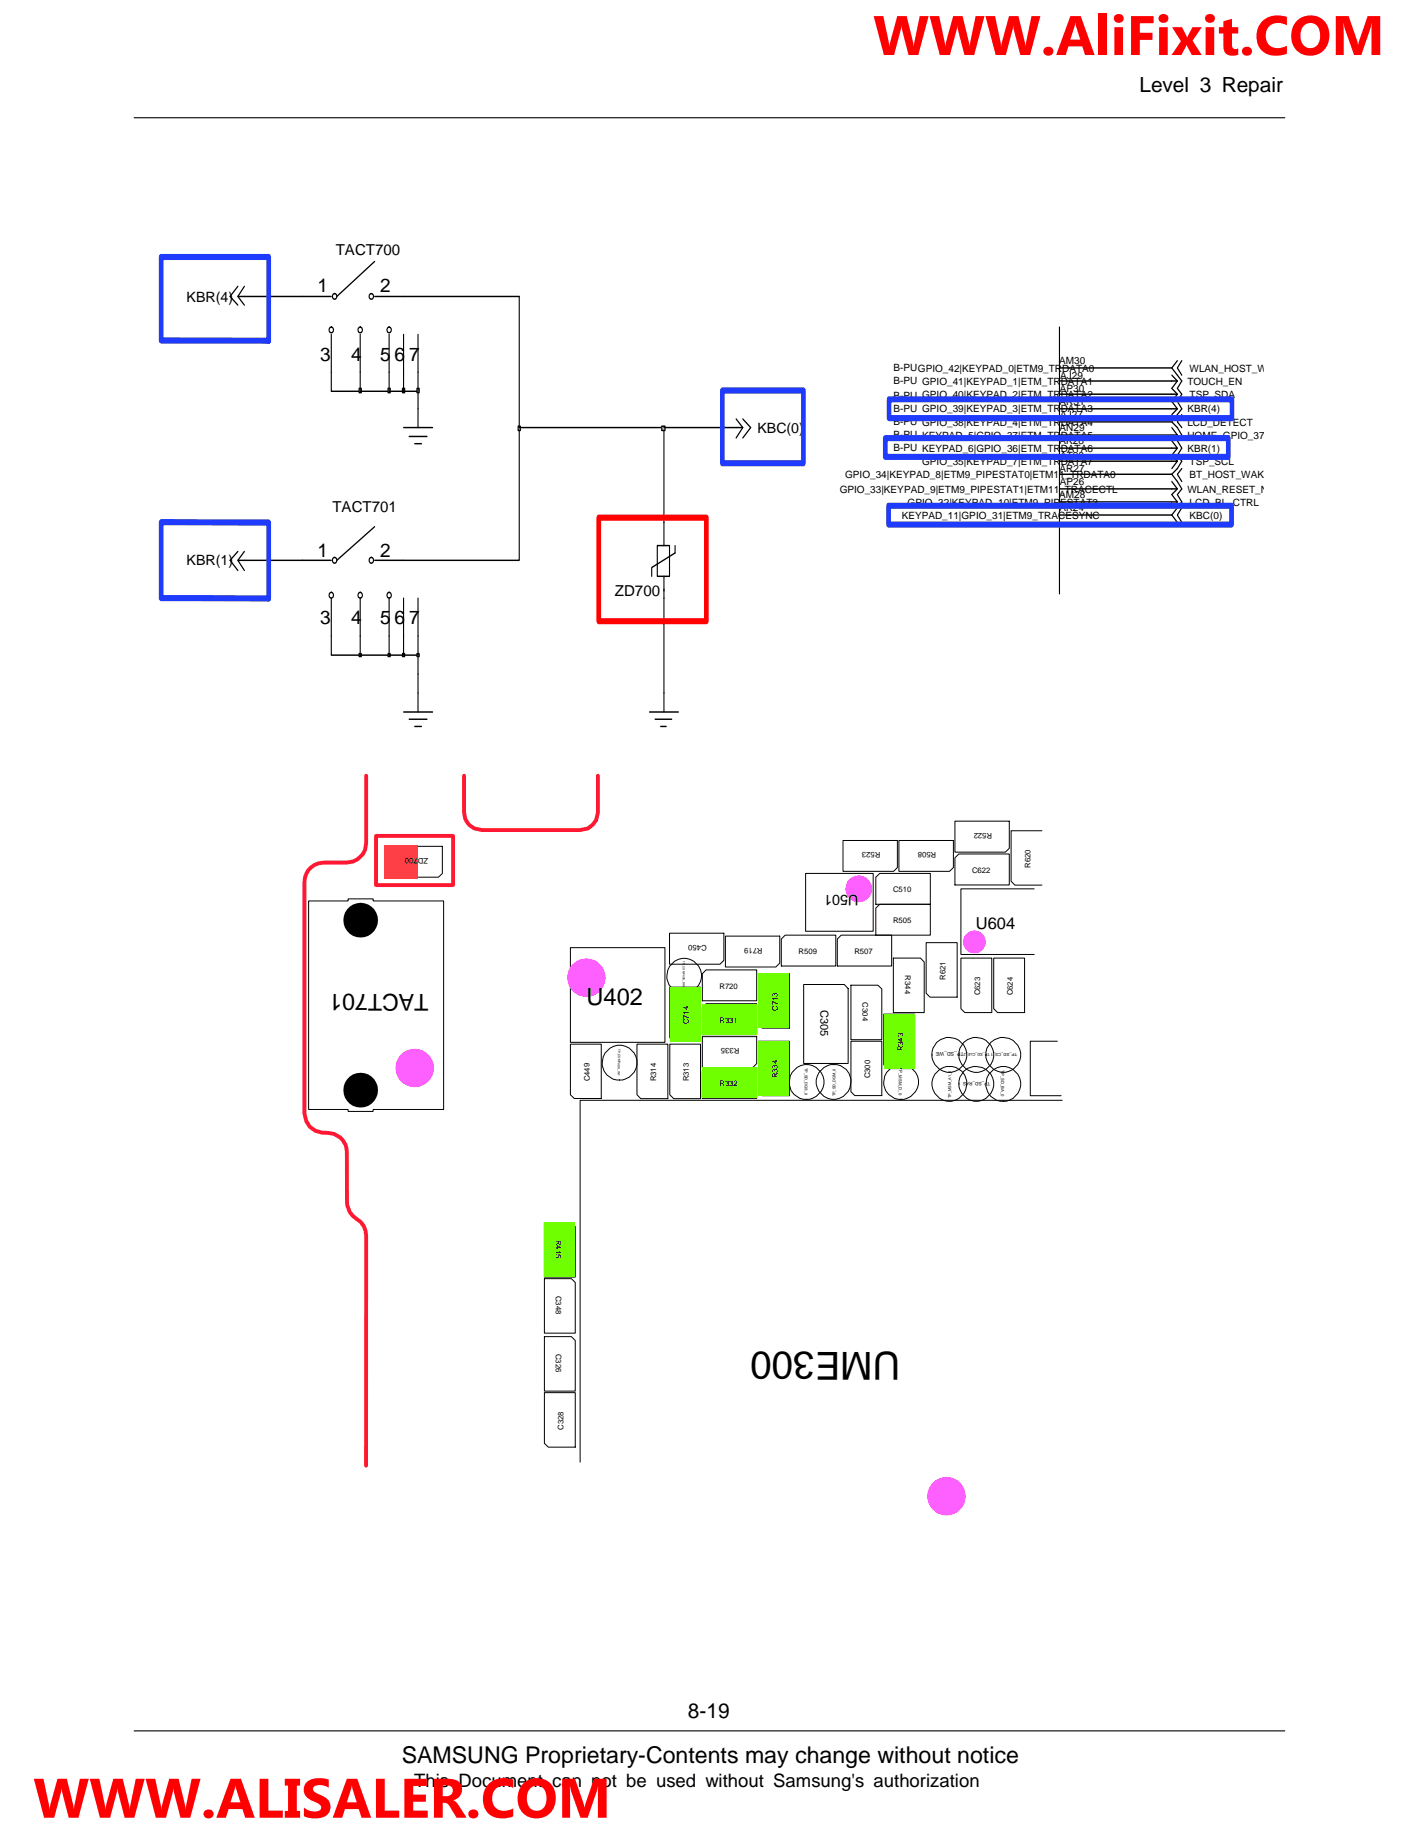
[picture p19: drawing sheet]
<svg xmlns="http://www.w3.org/2000/svg" width="216mm" height="279mm" viewBox="0 0 216 279" stroke-linecap="round" stroke-linejoin="round" font-family="sans-serif">
<defs><g id="words">
<g font-size="8.5" fill="#f00">
<text x="133" y="8.4">WWW.AliFixit.COM</text>
<text x="5.1" y="276.8">WWW.ALISALER.COM</text>
</g>
<text font-size="5.9" x="137.1" y="205.9" transform="rotate(-180 137.1 205.9)">UME300</text>
<text font-size="3.6" x="89.3" y="153.1">U402</text>
<g font-size="3.5">
<text x="65.2" y="151.4" transform="rotate(-180 65.2 151.4)">TACT701</text>
<text x="61.2" y="268.4">SAMSUNG Proprietary-Contents may change without notice</text>
</g>
<g font-size="3.2">
<text x="173.5" y="14">Level 3 Repair</text>
<text x="104.7" y="261.5">8-19</text>
</g>
<g font-size="2.9">
<text x="48.4" y="44.5">1</text>
<text x="57.9" y="44.5">2</text>
<text x="48.7" y="54.9">3</text>
<text x="53.5" y="54.9">4</text>
<text x="57.9" y="54.9">5 6 7</text>
<text x="48.4" y="84.9">1</text>
<text x="57.9" y="84.9">2</text>
<text x="48.7" y="95.1">3</text>
<text x="53.5" y="95.1">4</text>
<text x="57.9" y="95.1">5 6 7</text>
</g>
<text font-size="2.8" x="63.1" y="272.1">This Document can not be used without Samsung's authorization</text>
<text font-size="2.5" x="148.6" y="141.4">U604</text>
<g font-size="2.3">
<text x="51.1" y="38.8">TACT700</text>
<text x="50.6" y="78">TACT701</text>
<text x="93.6" y="90.7">ZD700</text>
</g>
<g font-size="2.2">
<text x="28.4" y="45.9">KBR(4)</text>
<text x="115.3" y="65.9">KBC(0)</text>
<text x="28.4" y="86.1">KBR(1)</text>
<text x="130.7" y="136.3" transform="rotate(-180 130.7 136.3)">U501</text>
</g>
<text font-size="1.7" x="124.9" y="153.7" transform="rotate(90 124.9 153.7)">C305</text>
<g font-size="1.5">
<text x="136.1" y="56.5">B-PUGPIO_42|KEYPAD_0|ETM9_TRDATA0</text>
<text x="136.1" y="58.5">B-PU GPIO_41|KEYPAD_1|ETM_TRDATA1</text>
<text x="161.3" y="55.5">AM30</text>
<text x="161.4" y="59.7">AP30</text>
<text x="161.4" y="57.7">AJ29</text>
<text x="180.8" y="58.6">TOUCH_EN</text>
<text x="181.1" y="56.6">WLAN_HOST_W</text>
<text x="136.1" y="60.7">B-PU GPIO_40|KEYPAD_2|ETM_TRDATA2</text>
<text x="136.1" y="64.7">B-PU GPIO_38|KEYPAD_4|ETM_TRDATA4</text>
<text x="136.1" y="62.7">B-PU GPIO_39|KEYPAD_3|ETM_TRDATA3</text>
<text x="161.3" y="61.7">AR31</text>
<text x="161.3" y="65.7">AN29</text>
<text x="161.4" y="63.7">AJ27</text>
<text x="180.8" y="62.8">KBR(4)</text>
<text x="180.8" y="64.8">LCD_DETECT</text>
<text x="181.1" y="60.6">TSP_SDA</text>
<text x="136.1" y="66.7">B-PU KEYPAD_5|GPIO_37|ETM_TRDATA5</text>
<text x="136.1" y="68.7">B-PU KEYPAD_6|GPIO_36|ETM_TRDATA6</text>
<text x="140.4" y="70.8">GPIO_35|KEYPAD_7|ETM_TRDATA7</text>
<text x="161.3" y="71.9">AR27</text>
<text x="161.3" y="67.7">AK28</text>
<text x="161.4" y="69.9">AT28</text>
<text x="180.8" y="68.8">KBR(1)</text>
<text x="180.8" y="66.8">HOME_GPIO_37</text>
<text x="181.1" y="70.8">TSP_SCL</text>
<text x="127.8" y="75">GPIO_33|KEYPAD_9|ETM9_PIPESTAT1|ETM11_TRACECTL</text>
<text x="128.7" y="72.8">GPIO_34|KEYPAD_8|ETM9_PIPESTAT0|ETM11_TRDATA0</text>
<text x="138.2" y="77">GPIO_32|KEYPAD_10|ETM9_PIPESTAT2</text>
<text x="161.3" y="75.9">AM28</text>
<text x="161.3" y="77.9">AK24</text>
<text x="161.4" y="73.9">AP26</text>
<text x="180.8" y="75">WLAN_RESET_N</text>
<text x="181.1" y="77">LCD_BL_CTRL</text>
<text x="181.1" y="72.8">BT_HOST_WAK</text>
<text x="137.3" y="79">KEYPAD_11|GPIO_31|ETM9_TRACESYNC</text>
<text x="181.1" y="79">KBC(0)</text>
</g>
<g font-size="1.2">
<text x="65.2" y="130.6" transform="rotate(-180 65.2 130.6)">ZD700</text>
<text x="134" y="129.7" transform="rotate(-180 134 129.7)">R523</text>
<text x="142.6" y="129.7" transform="rotate(-180 142.6 129.7)">R508</text>
<text x="151.1" y="126.8" transform="rotate(-180 151.1 126.8)">R522</text>
<text x="136" y="135.8">C510</text>
<text x="148" y="132.9">C622</text>
<text x="156.9" y="132.1" transform="rotate(-90 156.9 132.1)">R620</text>
<text x="107.6" y="143.9" transform="rotate(-180 107.6 143.9)">C450</text>
<text x="136" y="140.5">R505</text>
<text x="116.1" y="144.3" transform="rotate(-180 116.1 144.3)">R719</text>
<text x="121.6" y="145.2">R509</text>
<text x="130.1" y="145.2">R507</text>
<text x="137.8" y="148.5" transform="rotate(90 137.8 148.5)">R344</text>
<text x="144" y="149.2" transform="rotate(-90 144 149.2)">R621</text>
<text x="104.9" y="156" transform="rotate(-90 104.9 156)">C714</text>
<text x="109.5" y="155.7">R331</text>
<text x="109.5" y="150.6">R720</text>
<text x="118.4" y="153.9" transform="rotate(-90 118.4 153.9)">C713</text>
<text x="131.3" y="152.6" transform="rotate(90 131.3 152.6)">C304</text>
<text x="149.2" y="151.6" transform="rotate(-90 149.2 151.6)">C623</text>
<text x="154.2" y="151.6" transform="rotate(-90 154.2 151.6)">C624</text>
<text x="112.6" y="159.6" transform="rotate(-180 112.6 159.6)">R335</text>
<text x="137.5" y="160.1" transform="rotate(-90 137.5 160.1)">R343</text>
<text x="89.8" y="164.7" transform="rotate(-90 89.8 164.7)">C449</text>
<text x="99.9" y="164.7" transform="rotate(-90 99.9 164.7)">R314</text>
<text x="104.9" y="164.7" transform="rotate(-90 104.9 164.7)">R313</text>
<text x="109.5" y="165.4">R332</text>
<text x="118.4" y="164.2" transform="rotate(-90 118.4 164.2)">R334</text>
<text x="132.5" y="164.2" transform="rotate(-90 132.5 164.2)">C300</text>
<text x="84.6" y="188.8" transform="rotate(90 84.6 188.8)">R415</text>
<text x="84.6" y="197.3" transform="rotate(90 84.6 197.3)">C348</text>
<text x="84.6" y="206.1" transform="rotate(90 84.6 206.1)">C326</text>
<text x="85.8" y="217.7" transform="rotate(-90 85.8 217.7)">C328</text>
</g>
<text font-size=".8" x="146.7" y="160.2" transform="rotate(-180 146.7 160.2)">TP_SD_WE</text>
<text font-size=".7" x="150.8" y="164.7" transform="rotate(-180 150.8 164.7)">TP_SD_RAS</text>
<g font-size=".6">
<text x="154.9" y="160.3" transform="rotate(-180 154.9 160.3)">TP_SD_CS_1 TP_SD_CLE_2</text>
<text x="122.5" y="162.6" transform="rotate(90 122.5 162.6)">TP_SD_DQS_0</text>
<text x="127.2" y="166.9" transform="rotate(-90 127.2 166.9)">TP_SD_DQM_0</text>
<text x="136.9" y="162.5" transform="rotate(90 136.9 162.5)">TP_MSM_D_0</text>
<text x="144.8" y="167.2" transform="rotate(-90 144.8 167.2)">TP_MSM_A1_0</text>
<text x="152.4" y="162.9" transform="rotate(90 152.4 162.9)">TP_SD_BA_0</text>
</g>
<text font-size=".5" x="94.1" y="159.7" transform="rotate(90 94.1 159.7)">TP_COMPASS_INT</text>
<g font-size=".4">
<text x="103.9" y="146.9" transform="rotate(90 103.9 146.9)">_COMPASS_DRD</text>
<text x="103.9" y="146.4" transform="rotate(90 103.9 146.4)">TP</text>
<text x="103.9" y="150.4" transform="rotate(90 103.9 150.4)">Y</text>
</g>
</g></defs>
<path d="M20.4 263.5h175.2" fill="none" stroke="#000" stroke-width=".17"/>
<path d="M20.8 265.5h174.8v9h-174.8z" fill="#fff"/>
<path d="M20.4 17.9h175.2" fill="none" stroke="#000" stroke-width=".17"/>
<g fill="none" stroke="#000" stroke-width=".19">
<path d="M57 39.8l-5.7 5.3M36.2 45.1h1M36.2 43.6l-1.2 1.5 1.2 1.4M37.2 43.6l-1 1.5 1 1.4M46 45.1h4.4M50.3 49.9a.4 .4 0 0 1 .5 .3 .4 .4 0 0 1-.5 .4 .51 .51 0 0 1 0-.7zM50.4 50.9v5.8M50.8 44.8a.39 .39 0 0 1 .5 .3 .39 .39 0 0 1-.5 .4 .49 .49 0 0 1 0-.7zM54.7 49.9a.4 .4 0 0 1 .5 .3 .4 .4 0 0 1-.5 .4 .51 .51 0 0 1 0-.7zM54.8 50.9v5.8M56.4 44.8a.39 .39 0 0 1 .5 .3 .39 .39 0 0 1-.5 .4 .49 .49 0 0 1 0-.7zM57 45.1h4.4"/>
<path d="M59.1 49.9a.4 .4 0 0 1 .5 .3 .4 .4 0 0 1-.5 .4 .51 .51 0 0 1 0-.7zM59.2 50.9v5.8M61.4 50.9v5.8M63.6 50.9v5.8M61.4 65.1h4.5M62.3 66.5h2.7M63.1 67.6h1.1M63.6 62.2v2.9M101.1 79.5v3.6M112.1 63.8l1 1.3M112.1 65.1h1M113.1 63.8l1.2 1.3-1.2 1.6"/>
<path d="M113.1 65.1l-1 1.6M36.2 84l-1.2 1.3 1.2 1.6M36.2 85.3h1M37.2 84l-1 1.3 1 1.6M46 85.3h4.4M50.3 90.2a.4 .4 0 0 1 .5 .4 .4 .4 0 0 1-.5 .4 .51 .51 0 0 1 0-.8zM50.4 91.1v8.7h4.4M50.8 84.9a.4 .4 0 0 1 .5 .4 .4 .4 0 0 1-.5 .4 .54 .54 0 0 1 0-.8zM54.7 90.2a.4 .4 0 0 1 .5 .4 .4 .4 0 0 1-.5 .4 .51 .51 0 0 1 0-.8zM54.8 91.1v5.8M56.4 84.9a.4 .4 0 0 1 .5 .4 .4 .4 0 0 1-.5 .4 .54 .54 0 0 1 0-.8zM57 85.3h4.4"/>
<path d="M57 80.2l-5.7 5.1M59.1 90.2a.4 .4 0 0 1 .5 .4 .4 .4 0 0 1-.5 .4 .51 .51 0 0 1 0-.8zM59.2 91.1v5.8M61.4 91.1v5.8M63.6 91.1v5.8M63.6 99.8v8.6M100.1 83.1h1.8v4.7h-1.8zM101.1 87.8v20.6M102.8 83.1v1.1l-3.6 2.2v1.4M61.4 108.4h4.5M62.3 109.5h2.7M63.1 110.6h1.1"/>
<path d="M98.9 108.4h4.4M99.7 109.5h2.6M100.6 110.6h.8"/>
</g>
<path d="M54.7 99.5h.3v.5h-.3z" fill="#c3c3c3"/>
<path d="M54.7 99.5h.3v.5h-.3zM54.8 96.9v2.9h4.4" fill="none" stroke="#000" stroke-width=".19"/>
<path d="M59.1 99.5h.3v.5h-.3z" fill="#c3c3c3"/>
<path d="M59.1 99.5h.3v.5h-.3zM59.2 96.9v2.9h2.2" fill="none" stroke="#000" stroke-width=".19"/>
<path d="M61.3 99.5h.3v.5h-.3z" fill="#c3c3c3"/>
<path d="M61.3 99.5h.3v.5h-.3zM61.4 96.9v2.9h2.2" fill="none" stroke="#000" stroke-width=".19"/>
<path d="M63.5 99.5h.3v.5h-.3z" fill="#c3c3c3"/>
<path d="M79.1 65.1v20.2h-17.7M101.1 65.1v14.4M37.2 85.3h8.8M63.5 99.5h.3v.5h-.3zM63.6 96.9v2.9" fill="none" stroke="#000" stroke-width=".19"/>
<path d="M78.9 64.9h.3v.7h-.3z" fill="#c3c3c3"/>
<path d="M79.1 45.1v20h22M78.9 64.9h.3v.6h-.3z" fill="none" stroke="#000" stroke-width=".19"/>
<path d="M100.8 64.9h.5v.7h-.5z" fill="#c3c3c3"/>
<path d="M50.4 56.7v2.9h4.4M63.6 59.6v2.6M100.8 64.9h.5v.6h-.5zM101.1 65.1h11" fill="none" stroke="#000" stroke-width=".19"/>
<path d="M54.7 59.1h.3v.7h-.3z" fill="#c3c3c3"/>
<path d="M54.7 59.1h.3v.7h-.3zM54.8 56.7v2.9h4.4" fill="none" stroke="#000" stroke-width=".19"/>
<path d="M59.1 59.1h.3v.7h-.3z" fill="#c3c3c3"/>
<path d="M59.1 59.1h.3v.7h-.3zM59.2 56.7v2.9h2.2" fill="none" stroke="#000" stroke-width=".19"/>
<path d="M61.3 59.1h.3v.7h-.3z" fill="#c3c3c3"/>
<path d="M61.3 59.1h.3v.7h-.3zM61.4 56.7v2.9h2.2" fill="none" stroke="#000" stroke-width=".19"/>
<path d="M63.5 59.1h.3v.7h-.3z" fill="#c3c3c3"/>
<g fill="none" stroke="#000" stroke-width=".19">
<path d="M37.2 45.1h8.8M61.4 45.1h17.7M63.5 59.1h.3v.7h-.3zM63.6 56.7v2.9M161.3 56h17.1M161.3 58h18M161.3 49.8v40.6M178.4 57.1l.9 .9M178.4 56l1.5 2-.6 1.1 .6 .9-.6 1.1 .6 1.1-1.5 2 .9 .9 .6 1.1-.6 .9 .6 1.1-.6 1.1 .6 .9-.6 1.1-.9 .9M179.3 58l-.9 1.1 .9 .9M179.3 54.9l-.9 1.1M179.9 54.9l-.6 1.1 .6 1.1"/>
<path d="M161.3 74.4h18M161.3 64.2h17.1M161.3 68.2h18M161.3 76.4h18M178.4 72.2h-17.1M178.4 78.4h-17.1M178.4 65.1l.9 1.1M178.4 72.2l1.5 2.2-.6 .9 .6 1.1-1.5 2M178.4 73.3l.9 1.1-.9 .9 .9 1.1M178.4 78.4l.9 1.1M179.3 66.2l-.9 .9 .9 1.1-.9 1.1 .9 .9M179.3 62.2h-18"/>
<path d="M179.3 70.2h-18M179.3 66.2h-18M179.3 60h-18M179.3 76.4l-.9 .9M179.3 70.2l-.9 1.1M179.3 62.2l-.9 .9M179.3 60l-.9 1.1 .9 1.1M179.9 71.3l-.6 .9 .6 1.1M179.9 77.3l-.6 1.1 .6 1.1M179.9 63.1l-.6 1.1 .6 .9"/>
</g>
<path d="M24.5 39.1h16.4v12.8h-16.4zM110 59.5h12.3v11h-12.3zM24.5 79.5l16.4 .1v11.5h-16.4zM134.8 66.7h52.2v2.9h-52.2zM135.3 77h52.2v2.9h-52.2zM135.4 60.8h52.2v2.9h-52.2z" fill="none" stroke="#1e3bff" stroke-width=".81"/>
<path d="M91.2 78.8h16.3v15.8h-16.3z" fill="none" stroke="#ff0200" stroke-width=".81"/>
<path d="M55.8 118.1v10.3a2.93 2.93 0 0 1-3 2.9h-3.5a2.94 2.94 0 0 0-2.9 3v35.2a3 3 0 0 0 3.5 3 2.93 2.93 0 0 1 2.9 2.9v7.6a3 3 0 0 0 1.5 2.6 2.9 2.9 0 0 1 1.5 2.5l-.1 35.1M70.7 118.1v5.6a2.72 2.72 0 0 0 2.7 2.7h14.9a2.75 2.75 0 0 0 2.7-2.7v-5.6" fill="none" stroke="#ff1734" stroke-width=".59"/>
<g fill="none" stroke="#000" stroke-width=".15">
<path d="M47 137.2h6v-.3h3.8v.3h10.7v31.7h-10.7v.3h-3.8v-.3h-6zM59.1 128.9h8.3v4.1l-.6 .6h-7.7zM122.7 133h10.2v8.8h-10.2zM128.4 128h8.2v4.1l-.5 .6h-7.7zM133.3 133.6l.6-.6h7.7v4.7h-8.3zM133.3 138.3l.6-.6h7.7v4.7h-8.3zM136.9 128h8.3v4.1l-.6 .6h-7.7zM145.4 125h8.3v4.2l-.6 .6h-7.7zM146 130h7.7v4.7h-8.3v-4.1zM157.5 135.3h-11.2v10h11.2M158.6 126.5h-4.7v7.7l.6 .6h4.1M86.8 144.3h14.4v14.4h-14.4z"/>
<path d="M86.8 159h4.7v8.3h-4.1l-.6-.6zM97 159h4.7v8.3h-4.1l-.6-.6zM101.9 142.1h8.3v4.1l-.6 .6h-7.7zM102 150.3h4.7v8.3h-4.1l-.6-.6zM102 159h4.7v8.3h-4.1l-.6-.6zM106.9 157.8h8.3v4.1l-.6 .6h-7.7zM107.5 152.8h7.7v4.7h-8.3v-4.1zM107.5 147.7h7.7v4.7h-8.3v-4.1zM110.4 142.5h8.3v4.1l-.6 .6h-7.7zM115.5 148.2h4.7v8.3h-4.1l-.6-.6zM115.5 158.5h4.7v8.3h-4.1l-.6-.6zM119 143l.5-.6h7.8v4.7h-8.3z"/>
<path d="M122.4 149.9h6.1l.6 .6v11.4h-6.7zM127.5 143l.6-.6h7.7v4.7h-8.3zM129.6 150h4.1l.6 .6v7.7h-4.7zM129.6 158.5h4.7v8.3h-4.1l-.6-.6zM134.6 154.4h4.7v8.3h-4.2l-.5-.6zM136 145.9h4.1l.6 .6v7.7h-4.7zM141 143.5h4.7v8.3h-4.1l-.6-.6zM146.3 145.9h4.7v8.3h-4.1l-.6-.6zM151.3 145.9h4.7v8.3h-4.1l-.6-.6zM161 158.5h-4.1v8.3h4.7M106.9 163.1l.6-.6h7.7v4.7h-8.3zM146.7 163.1a2.67 2.67 0 0 1 4.4 .9 2.67 2.67 0 0 1-2.5 3.7 2.67 2.67 0 0 1-2.4-3.7z"/>
<path d="M161.7 167.5h-73.4v55.1M82.9 194.7h4.1l.6 .6v7.7h-4.7zM82.9 186.2h4.1l.6 .6v7.7h-4.7zM82.9 212h4.7v8.3h-4.1l-.6-.5zM82.9 203.5h4.1l.6 .6v7.7h-4.7z"/>
<circle cx="104.2" cy="148.6" r="2.64"/>
<circle cx="94.3" cy="161.8" r="2.65"/>
<circle cx="122.8" cy="164.7" r="2.65"/>
<circle cx="126.9" cy="164.7" r="2.65"/>
<circle cx="137.2" cy="164.7" r="2.65"/>
<circle cx="144.5" cy="160.6" r="2.64"/>
<circle cx="144.5" cy="165" r="2.64"/>
<circle cx="148.7" cy="160.6" r="2.65"/>
<circle cx="152.8" cy="165" r="2.65"/>
<circle cx="152.8" cy="160.6" r="2.65"/>
</g>
<g fill="#000">
<circle cx="54.9" cy="140.1" r="2.65"/>
<circle cx="54.9" cy="166" r="2.65"/>
</g>
<g fill="#6fff00">
<path d="M115.5 148.2h4.7v8.3h-4.7z"/>
<path d="M102 150.3h4.7v8.3h-4.7z"/>
<path d="M106.9 152.8h8.3v4.7h-8.3z"/>
<path d="M106.9 162.5h8.3v4.7h-8.3z"/>
<path d="M115.5 158.5h4.7v8.3h-4.7z"/>
<path d="M134.6 154.4h4.7v8.3h-4.7z"/>
<path d="M82.9 186.2h4.7v8.3h-4.7z"/>
</g>
<g fill="#fe5fff">
<circle cx="63.1" cy="162.6" r="2.95"/>
<circle cx="89.3" cy="148.9" r="2.94"/>
<circle cx="130.7" cy="135.3" r="2.06"/>
<circle cx="148.4" cy="143.4" r="1.75"/>
<circle cx="144.1" cy="227.8" r="2.94"/>
</g>
<path d="M58.4 128.6h5.2v5.2h-5.2z" fill="#ff3d44"/>
<path d="M57.3 127.3h11.7v7.5h-11.7z" fill="none" stroke="#ff1734" stroke-width=".59"/>
<use href="#words"/>
</svg>
